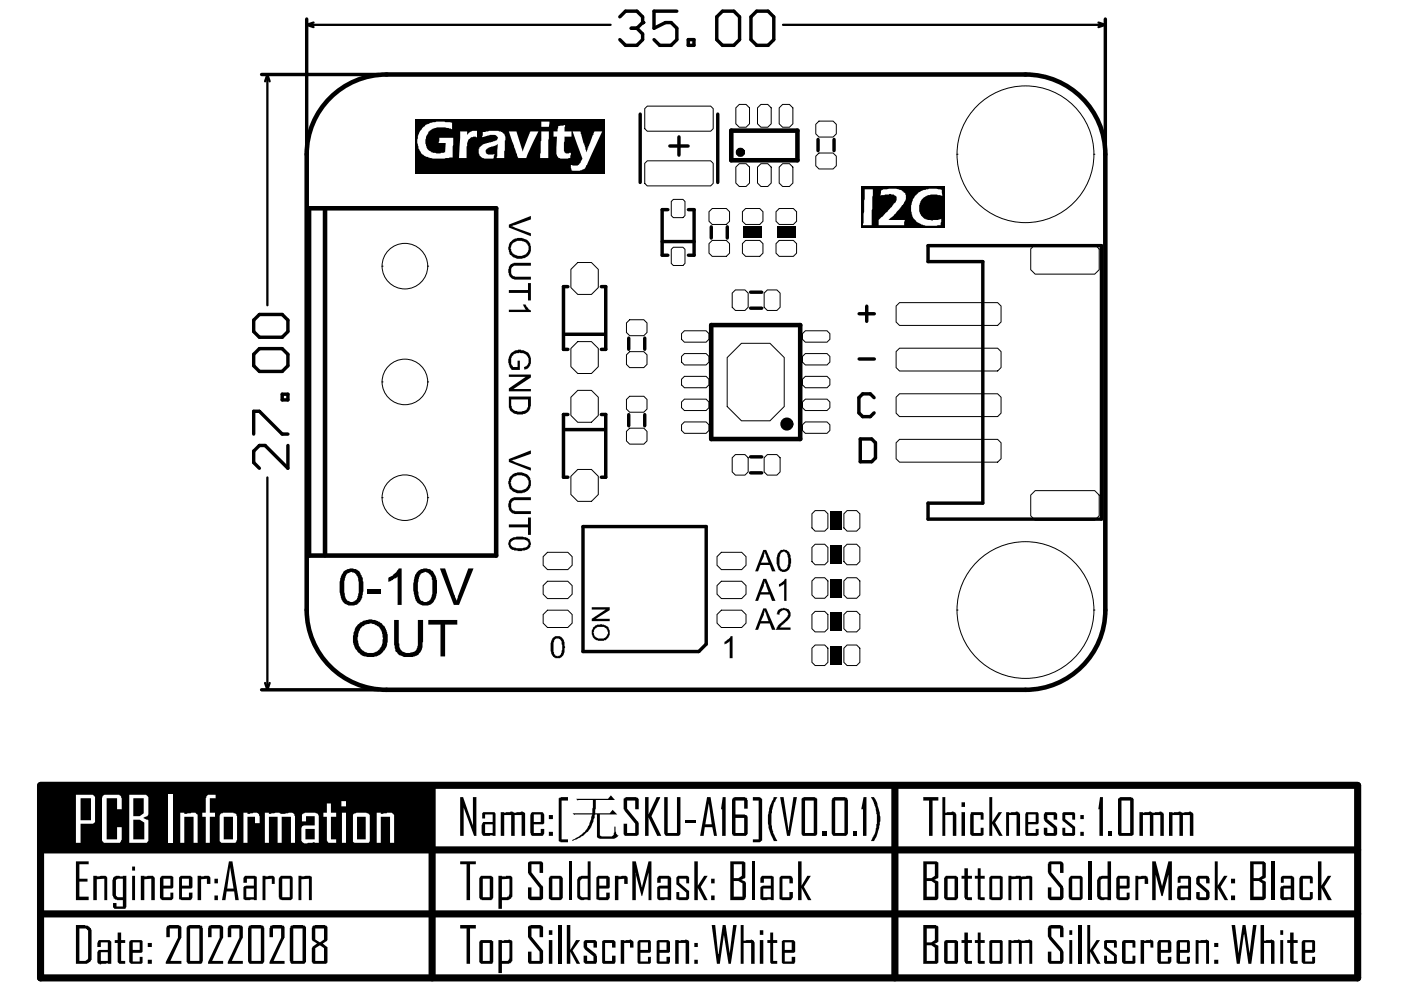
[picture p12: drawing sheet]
<svg xmlns="http://www.w3.org/2000/svg" width="297mm" height="210mm" viewBox="0 0 297 210" stroke-linecap="round" stroke-linejoin="round" font-family="sans-serif">
<g fill="none" stroke="#000" stroke-width=".21">
<path d="M136.7 23l.5-.5h13.5l.5 .5v4.3l-.5 .5h-13.5l-.5-.5zM136.7 34.6l.5-.5h13.5l.5 .5v4.3l-.5 .5h-13.5l-.5-.5zM156.7 22.1h1.5l.7 .8v3.4l-.7 .7h-1.5l-.7-.7v-3.4zM156.7 34.7h1.5l.7 .7v3.4l-.7 .7h-1.5l-.7-.7v-3.4zM160.6 22.9l.7-.8h1.5l.7 .8v3.4l-.7 .7h-1.5l-.7-.7zM160.6 35.4l.7-.7h1.5l.7 .7v3.4l-.7 .7h-1.5l-.7-.7zM165.2 22.9l.7-.8h1.5l.7 .8v3.4l-.7 .7h-1.5l-.7-.7zM165.2 35.4l.7-.7h1.5l.7 .7v3.4l-.7 .7h-1.5l-.7-.7zM173 33.1l.6-.7h3l.7 .7v2l-.7 .7h-3l-.6-.7zM173 26.4l.6-.7h3l.7 .7v2l-.7 .7h-3l-.6-.7zM202.9 32.7h.1M202.9 32.7a14.5 14.5 0 0 0 14.5 14.5 14.5 14.5 0 0 0 14.5-14.5"/>
<path d="M202.9 32.7a14.5 14.5 0 0 1 14.5-14.5 14.5 14.5 0 0 1 14.5 14.5M231.9 32.7h.1M81 56.4h.1M81 56.4a4.8 4.8 0 0 0 4.8 4.9 4.8 4.8 0 0 0 4.9-4.9M81 56.4a4.8 4.8 0 0 1 4.8-4.8 4.8 4.8 0 0 1 4.9 4.8M90.7 56.4h.1M121 57.1l1.5-1.4h2.9l1.4 1.4v3.9l-1.4 1.4h-2.9l-1.5-1.4zM142.3 52.9l.5-.5h2l.4 .5v3l-.4 .4h-2l-.5-.4zM142.3 42.7l.5-.4h2l.4 .4v3l-.4 .4h-2l-.5-.4zM150.3 44.9l.7-.7h3l.7 .7v2l-.7 .7h-3l-.7-.7zM151 51h3l.7 .7v2l-.7 .7h-3l-.7-.7v-2zM157.4 51.7l.7-.7h3l.7 .7v2l-.7 .7h-3l-.7-.7z"/>
<path d="M157.4 44.9l.7-.7h3l.7 .7v2l-.7 .7h-3l-.7-.7zM164.5 44.9l.7-.7h3l.7 .7v2l-.7 .7h-3l-.7-.7zM165.2 51h3l.7 .7v2l-.7 .7h-3l-.7-.7v-2zM218.5 52.8l1-1h12.6l.9 1v4.4l-.9 .9h-12.6l-1-.9zM121 73.9l1.5-1.5h2.9l1.4 1.5v3.8l-1.4 1.5h-2.9l-1.5-1.5zM132.8 68.5l.7-.7h3l.7 .7v2l-.7 .7h-3l-.7-.7zM132.8 75.2l.7-.6h3l.7 .6v2.1l-.7 .6h-3l-.7-.6zM145.1 79.8h4.6l.6 .6v1.2l-.6 .6h-4.6l-.6-.6v-1.2zM145.1 70.1h4.6l.6 .6v1.2l-.6 .6h-4.6l-.6-.6v-1.2zM145.1 75h4.6l.6 .6v1.2l-.6 .6h-4.6l-.6-.6v-1.2zM154.2 75.8l3-3h6l3.1 3v10.4l-3.1 3h-6l-3-3zM155.2 62.2l.7-.7h2l.7 .7v2.9l-.7 .7h-2l-.7-.7z"/>
<path d="M162 62.2l.7-.7h2l.7 .7v2.9l-.7 .7h-2l-.7-.7zM170.7 79.8h4.6l.6 .6v1.2l-.6 .6h-4.6l-.6-.6v-1.2zM170.7 70.1h4.6l.6 .6v1.2l-.6 .6h-4.6l-.6-.6v-1.2zM170.7 75h4.6l.6 .6v1.2l-.6 .6h-4.6l-.6-.6v-1.2zM190 74.6l.7-.8h20.8l.7 .8v3.3l-.7 .8h-20.8l-.7-.8zM190 64.9l.7-.7h20.8l.7 .7v3.4l-.7 .7h-20.8l-.7-.7zM81 81h.1M81 81a4.8 4.8 0 0 0 4.8 4.8 4.8 4.8 0 0 0 4.9-4.8M81 81a4.8 4.8 0 0 1 4.8-4.9 4.8 4.8 0 0 1 4.9 4.9M90.7 81h.1M121 84.2l1.5-1.4h2.9l1.4 1.4v3.9l-1.4 1.4h-2.9l-1.5-1.4zM132.8 91.5l.7-.7h3l.7 .7v2l-.7 .7h-3l-.7-.7z"/>
<path d="M132.8 84.7l.7-.7h3l.7 .7v2l-.7 .7h-3l-.7-.7zM144.5 90.1l.6-.6h4.6l.6 .6v1.2l-.6 .6h-4.6l-.6-.6zM145.1 84.6h4.6l.6 .6v1.2l-.6 .6h-4.6l-.6-.6v-1.2zM155.2 97.1l.7-.7h2l.7 .7v3l-.7 .6h-2l-.7-.6zM162 97.1l.7-.7h2l.7 .7v3l-.7 .6h-2l-.7-.6zM170.1 90.1l.6-.6h4.6l.6 .6v1.2l-.6 .6h-4.6l-.6-.6zM170.7 84.6h4.6l.6 .6v1.2l-.6 .6h-4.6l-.6-.6v-1.2zM190 93.9l.7-.7h20.8l.7 .7v3.4l-.7 .7h-20.8l-.7-.7zM190 84.2l.7-.7h20.8l.7 .7v3.4l-.7 .7h-20.8l-.7-.7zM81 105.5h.1M81 105.5a4.8 4.8 0 0 0 4.8 4.9 4.8 4.8 0 0 0 4.9-4.9M81 105.5a4.8 4.8 0 0 1 4.8-4.8 4.8 4.8 0 0 1 4.9 4.8"/>
<path d="M90.7 105.5h.1M115.2 118l.9-.9h4.3l.9 .9v1.9l-.9 .9h-4.3l-.9-.9zM121 101l1.5-1.5h2.9l1.4 1.5v3.8l-1.4 1.5h-2.9l-1.5-1.5zM152 118l.9-.9h4.4l.9 .9v1.9l-.9 .9h-4.4l-.9-.9zM172.1 108.9l.7-.6h2.1l.6 .6v3l-.6 .7h-2.1l-.7-.7zM172.1 116.1l.7-.7h2.1l.6 .7v3l-.6 .6h-2.1l-.7-.6zM178.9 108.9l.7-.6h2l.7 .6v3l-.7 .7h-2l-.7-.7zM178.9 116.1l.7-.7h2l.7 .7v3l-.7 .6h-2l-.7-.6zM218.5 105l1-1h12.6l.9 1v4.4l-.9 .9h-12.6l-1-.9zM115.2 130.3l.9-.9h4.3l.9 .9v1.8l-.9 .9h-4.3l-.9-.9zM115.2 124.2l.9-1h4.3l.9 1v1.8l-.9 .9h-4.3l-.9-.9zM152 130.3l.9-.9h4.4l.9 .9v1.8l-.9 .9h-4.4l-.9-.9z"/>
<path d="M152 124.2l.9-1h4.4l.9 1v1.8l-.9 .9h-4.4l-.9-.9zM172.1 137.4l.7-.6h2.1l.6 .6v3l-.6 .7h-2.1l-.7-.7zM172.1 130.3l.7-.7h2.1l.6 .7v3l-.6 .7h-2.1l-.7-.7zM172.1 123.2l.7-.7h2.1l.6 .7v3l-.6 .6h-2.1l-.7-.6zM178.9 137.4l.7-.6h2l.7 .6v3l-.7 .7h-2l-.7-.7zM178.9 130.3l.7-.7h2l.7 .7v3l-.7 .7h-2l-.7-.7zM178.9 123.2l.7-.7h2l.7 .7v3l-.7 .6h-2l-.7-.6zM202.9 129.3h.1M202.9 129.3a14.5 14.5 0 0 0 14.5 14.5 14.5 14.5 0 0 0 14.5-14.5M202.9 129.3a14.5 14.5 0 0 1 14.5-14.5 14.5 14.5 0 0 1 14.5 14.5M231.9 129.3h.1"/>
</g>
<path d="M119.7 70.9h8.5M120.4 60.8h-.9v13.3h.9M127.5 60.8h.9v13.3h-.9M119.7 91.1h8.5M120.4 87.9h-.9v13.3h.9M127.5 87.9h.9v13.3h-.9" fill="none" stroke="#000" stroke-width=".74"/>
<g fill="none" stroke="#000" stroke-width=".73">
<path d="M135.7 24.2v14.5M142 31h3.9M144 29v3.9M152.2 24.2v14.5M173.4 29.6v2.3M176.8 29.6v2.3M140.4 51.2h6.8M141.6 44.5h-1.2v9.6h1.2M146 44.5h1.2v9.6h-1.2M150.8 48.1v2.4M154.2 48.1v2.4M196.8 52.1h36.7v58h-36.7v-3.4h11.6v-51.2h-11.6z"/>
<path d="M133.3 71.7v2.4M136.7 71.7v2.4M159.1 62h2.4M159.1 65.3h2.4M182.1 76.1h3.3M182.1 66.5h3.3M183.8 64.9v3.2M133.3 87.9v2.4M136.7 87.9v2.4M159.1 96.9h2.4M182.4 93.1h2.4l.8 .8v3.2l-.8 .8h-2.4zM185.3 84.3l-.8-.8h-1.6l-.8 .8v3.2l.8 .8h1.6l.8-.8"/>
<path d="M123.6 111.6h26.1v25l-1.5 1.5h-24.6zM159.1 100.3h2.4"/>
</g>
<path d="M155 27.7h14.1v6.3h-14.1zM65.5 44.2h39.7v73.6h-39.7zM68.9 44.2v73.6M150.8 68.9h18.9v24.2h-18.9z" fill="none" stroke="#000" stroke-width=".97"/>
<g fill="#000">
<path d="M157.6 48.1h3.9v2.4h-3.9z" fill-rule="evenodd"/>
<path d="M164.8 48.1h3.8v2.4h-3.8z" fill-rule="evenodd"/>
<path d="M182.6 39.5h17.7v8.8h-17.7z" fill-rule="evenodd"/>
<path d="M176 108.5h2.4v3.9h-2.4z" fill-rule="evenodd"/>
<path d="M176 115.6h2.4v3.9h-2.4z" fill-rule="evenodd"/>
<path d="M176 129.9h2.4v3.8h-2.4z" fill-rule="evenodd"/>
<path d="M176 122.7h2.4v3.9h-2.4z" fill-rule="evenodd"/>
<path d="M176 137h2.4v3.9h-2.4z" fill-rule="evenodd"/>
</g>
<g fill="#000">
<path d="M107.9 47.6l4.7-1.8v.7l-4.2 1.5h.4l3.8 1.5v.6l-4.7-1.9zM108 56.3l.9-.6h3.7v.6h-2.7a1.19 1.19 0 0 0-1.5 1.5v.1a.63 .63 0 0 0 .7 .6v.2h3.5v.6h-3a1.72 1.72 0 0 1-1.8-2zM107.9 79.4h4.7v.6l-3.7 2.5h3.7v.5h-4.7v-.6l3.6-2.5h-3.6zM107.9 61.5h4v-1.5h.7v3.7h-.7v-1.6h-4zM107.9 65.7h3.6l-.7-1.1h.7l.4 .8 .7 .4v.4h-4.7zM108.1 75.1l1-.7a2.4 2.4 0 0 1 2.4 .1 2.28 2.28 0 0 1 .7 3.3l-.4 .4-.6 .2-.1-.6a1.35 1.35 0 0 0 .6-2.3 1.77 1.77 0 0 0-2-.6 1.44 1.44 0 0 0-1.3 1.8v.5l.4 .6h.9v-1.3h.5v1.9h-1.7l-.1-.2a2.36 2.36 0 0 1-.3-3zM107.9 97.3l4.7-1.8v.7l-4.2 1.5h.4l3.8 1.5v.6l-4.7-1.9zM107.9 111.2h4v-1.5h.7v3.7h-.7v-1.6h-4zM108 106l.9-.6h3.7v.6h-2.7a1.19 1.19 0 0 0-1.5 1.5v.1a.63 .63 0 0 0 .7 .7v.1h3.5v.6h-3a1.72 1.72 0 0 1-1.8-2zM77.9 125.1h3v.8h-3zM82.3 122.5a4.4 4.4 0 0 0 2.2-2h.7v7.8h-.9v-6.1l-.4 .4h-.2l-.4 .4-.8 .3h-.2zM93.3 120.5h1.1l2.4 6.9 2.5-6.9h1.1l-3.1 7.8h-1.1z"/>
<path d="M125.5 128.7h3.8v.7l-3 1.8h3v.5h-3.8v-.5l2.9-2h-2.9zM153.6 136.1l.9-.6 .5-.6h.3v4.6h-.6v-3.5l-1 .6h-.1zM165.2 123.8l.8-.5 .4-.6h.4v4.7h-.5v-3.6l-1.1 .7zM164.9 129.5a1.96 1.96 0 0 1 2.3-.3 1.49 1.49 0 0 1-.3 2.4l-1.5 1.4h2.2v.5h-3.1l.4-.8 1.9-1.7a.9 .9 0 0 0-.3-1.6 .9 .9 0 0 0-1.2 .9l-.6-.1z"/>
<path d="M108.1 51.3h.2a2.55 2.55 0 0 1 4.1 .5 2.27 2.27 0 0 1-2.3 3.1h-.2a2.33 2.33 0 0 1-2.1-2v-.6h.1zM108.5 51.8v.2h-.1a1.51 1.51 0 0 0 .8 2 2.05 2.05 0 0 0 2.6-.5 1.51 1.51 0 0 0-1-2.3 2.28 2.28 0 0 0-2.3 .6z"/>
<path d="M107.9 84.1h4.7v1.7a2.08 2.08 0 0 1-2 2.1h-.1a2.63 2.63 0 0 1-2.2-.8l-.4-.7zM108.4 84.7v1a1.48 1.48 0 0 0 1.6 1.6h.2a1.5 1.5 0 0 0 1.7-1.6v-1z"/>
<path d="M108.1 101h.2a2.55 2.55 0 0 1 4.1 .5 2.27 2.27 0 0 1-2.3 3.1h-.2a2.33 2.33 0 0 1-2.1-2v-.6h.1zM108.5 101.5v.2h-.1a1.51 1.51 0 0 0 .8 2 2.05 2.05 0 0 0 2.6-.5 1.51 1.51 0 0 0-1-2.3 2.28 2.28 0 0 0-2.3 .6z"/>
<path d="M108.1 114.3a4.4 4.4 0 0 1 4.1 0 1.48 1.48 0 0 1-.6 2.3 4.2 4.2 0 0 1-2.8 0 1.54 1.54 0 0 1-.7-2.3zM108.3 115a.9 .9 0 0 0 .9 1.1l.5 .1a3 3 0 0 0 2.1-.3v-.2a.62 .62 0 0 0 .3-.6 .62 .62 0 0 0-.5-.5l-.4-.2h-.6a2.28 2.28 0 0 0-2.3 .6z"/>
<path d="M165.3 116.8l.2-.2a1.52 1.52 0 0 1 1.9 .6l.1 .4a3.4 3.4 0 0 1-.5 3.4 1.38 1.38 0 0 1-1.5 .1 1.38 1.38 0 0 1-.7-1.3 2.78 2.78 0 0 1 .5-2.8zM165.5 117.3l-.2 1.3a2.69 2.69 0 0 0 .3 2h.2a.82 .82 0 0 0 .9 0 .82 .82 0 0 0 .3-.8 3.5 3.5 0 0 0-.2-2.6 .78 .78 0 0 0-1.3 .1z"/>
<path d="M72.9 121.1a2.28 2.28 0 0 1 3.5 .5 6.8 6.8 0 0 1 .4 4.9 2.29 2.29 0 0 1-1.8 1.9 2.29 2.29 0 0 1-2.4-1 7.5 7.5 0 0 1-.1-5.6zM73.5 121.8a7.8 7.8 0 0 0-.1 5.1 1.25 1.25 0 0 0 1.2 .7 1.25 1.25 0 0 0 1.1-.8l.1-.1a10 10 0 0 0 0-4.5 1.5 1.5 0 0 0-2.1-.7z"/>
<path d="M88.4 121.4a2.3 2.3 0 0 1 2.3-.8 2.3 2.3 0 0 1 1.7 1.8l.1 .6h.2v1.3a4 4 0 0 1-1.5 4 2.4 2.4 0 0 1-3.3-2.1 6.1 6.1 0 0 1 .5-4.8zM89.2 121.6a6.8 6.8 0 0 0 0 5.7l.4 .1a1.3 1.3 0 0 0 1.3 0 1.3 1.3 0 0 0 .6-1.2l.2-1a7.4 7.4 0 0 0-.4-3.3l-.2-.1a1.08 1.08 0 0 0-1.8-.2z"/>
<path d="M117.1 135.4a1.38 1.38 0 0 1 1.4-.5 1.38 1.38 0 0 1 1.1 1.1l.1 .8a2.8 2.8 0 0 1-.8 2.6 1.46 1.46 0 0 1-1.8-.3 4.8 4.8 0 0 1 0-3.7zM117.5 135.7l-.1 1.3a2.16 2.16 0 0 0 .4 2.1h.4v.1l.4-.1a2.76 2.76 0 0 0 .6-2.3l-.1-.2a.98 .98 0 0 0-1.3-1.2z"/>
<path d="M125.7 133l.1-.1a2.71 2.71 0 0 1 2.6-.3v.1a.85 .85 0 0 1 .7 .8 1.79 1.79 0 0 1-.3 1.9 1.79 1.79 0 0 1-1.9 .5 1.81 1.81 0 0 1-1.2-2.7zM126 133.5a1.37 1.37 0 0 0 .2 1.5 1.37 1.37 0 0 0 1.5 .4 1.34 1.34 0 0 0 .8-2.2h-.1a2.6 2.6 0 0 0-2-.2z"/>
<path d="M161.8 129h.6l2 4.5h-.7l-.5-1.3h-2l-.5 1.3h-.6zM162.1 129.5l-.1 .8-.7 1.4h1.6l-.7-2v-.3z"/>
<path d="M161.8 122.7h.6l2 4.7h-.7l-.5-1.4h-2l-.5 1.4h-.6zM162.1 123.3l-.1 .9-.7 1.4h1.6l-.7-2v-.4z"/>
<path d="M161.8 116.6h.6l2 4.5h-.7l-.5-1.3h-2l-.5 1.3h-.6zM162.1 117.1l-.1 .8-.7 1.4h1.6l-.7-2v-.3z"/>
</g>
<g fill="#fff">
<path d="M183.3 40.1h1.1a.41 .41 0 0 1 .5 0 .41 .41 0 0 1 .2 .5l-.2 3.7-.1 .3v3.1h-1.8l.2-2.8z"/>
<path d="M186.9 40.3h.1a7.5 7.5 0 0 1 3.8 0l.4 .1a1.67 1.67 0 0 1 .5 2.6l-.3 .5-.2 .1-1.2 1.6-1.6 1.4h3.4l-.1 .5a.41 .41 0 0 1 0 .5 .41 .41 0 0 1-.5 .1h-4.9v-1.1l1.8-1.7 1.4-1.7a1.09 1.09 0 0 0 .4-1.7l-1-.4-2.2 .4z"/>
<path d="M194 41.5a5.4 5.4 0 0 1 4.9-1.4l.8 .2 .1 1.2a4.8 4.8 0 0 0-3.9 .4 2.99 2.99 0 0 0 .1 4.5l1.6 .4 2.1-.4h-.1l-.2 1.3-1.7 .2a4.1 4.1 0 0 1-3.9-1.5 4.5 4.5 0 0 1 .2-4.9z"/>
</g>
<g fill="#000">
<path d="M83.6 131.4h.9v5l.2 .1a1.75 1.75 0 0 0 2.4 1.8 1.7 1.7 0 0 0 1.5-1.5v-5.4h1.1v4.7l-.1 .3a2.64 2.64 0 0 1-3.3 2.9h-.2a2.31 2.31 0 0 1-2.4-2.2l-.1-.4zM90.8 131.4h6.2v1h-2.6v6.8h-1v-6.8h-2.6z"/>
<path d="M75.8 132.4a3.7 3.7 0 0 1 5.9 .9h.1v.2a4.1 4.1 0 0 1-2 5.7 3.7 3.7 0 0 1-5-3.7l.2-1.1a3.5 3.5 0 0 1 .8-2zM76.4 133.2a4 4 0 0 0-.1 4 2.59 2.59 0 0 0 3 1.1 2.59 2.59 0 0 0 1.8-2.7l.1-.2-.1-.6a2.63 2.63 0 0 0-1.7-2.4 2.63 2.63 0 0 0-2.8 .6z"/>
</g>
<path d="M88.1 25.2h40.1v11.5h-40.1z" fill-rule="evenodd" fill="#000"/>
<g fill="#fff">
<path d="M89.5 27.3a4.8 4.8 0 0 1 3.9-1.5l2.4 .2v1.4h-.1a5.5 5.5 0 0 0-4.3 .1l-.1 .1a2.79 2.79 0 0 0-.9 3.5 2.01 2.01 0 0 0 1.9 1.3l1.1 .1 1-.2 .1-2h-1.5l.1-1.1h3l-.1 4.2-2.4 .2a5.2 5.2 0 0 1-4.3-1.1l-.1-.2a4.1 4.1 0 0 1 .3-5z"/>
<path d="M97.6 27.9h1.4v.7l.3-.2a1.79 1.79 0 0 1 1.8-.7v1.4a1.63 1.63 0 0 0-2.1 1.8l-.1 .2v1.8a.41 .41 0 0 1 0 .5 .41 .41 0 0 1-.5 .1h-1.1z"/>
<path d="M102.4 28h.5a7.2 7.2 0 0 1 3.3-.1 1.68 1.68 0 0 1 .8 2.2l-.1 3.4h-1.6l.3-2.9-.8 .3a2.87 2.87 0 0 0-1.8 1v.1a.98 .98 0 0 0 1.3 .8l.5-.1-.1 .3a.57 .57 0 0 1-.2 .6 .57 .57 0 0 1-.7 0 2.31 2.31 0 0 1-2.2-.7 1.59 1.59 0 0 1 .6-2.1l.3-.2 2.2-.6a.72 .72 0 0 0 .7-1 1.74 1.74 0 0 0-1.7-.3l-1.5 .4z"/>
<path d="M107.9 27.9h1.6l1.3 4.3 1.4-3.8h.1a.41 .41 0 0 1 .1-.5 .41 .41 0 0 1 .5 0h1.3l-2.6 5.6h-1a.68 .68 0 0 1-1-.6z"/>
<path d="M118.3 26.8l1.5-.3-.1 1.4h1.5v1.1h-1.5l-.1 2.3a.88 .88 0 0 0 .1 1 .88 .88 0 0 0 1 .2v-.1h.3l-.1 1.1h-.2a3.9 3.9 0 0 1-2.4-.1 2.37 2.37 0 0 1-.3-2.1l.1-2.3h-.7v-1.1h.8z"/>
<path d="M121.4 27.9h1a.5 .5 0 0 1 .5 0 .5 .5 0 0 1 .2 .5l1.3 3.9 .2-1h.1l1-2.7h.1a.61 .61 0 0 1 .2-.7 .61 .61 0 0 1 .7 0h1l-3.2 7.1h-.1a1.81 1.81 0 0 1-1.6 1.2h-.9a.63 .63 0 0 1-.7-.1 .63 .63 0 0 1-.2-.6v-.6a1.13 1.13 0 0 0 1.3 .2h.2l.6-.6 .4-.9z"/>
<path d="M114.8 25.8h1.7l-.1 1.1h-1.1a.41 .41 0 0 1-.5-.1 .41 .41 0 0 1 0-.5zM114.8 27.9h1.6l-.2 5.6h-1.7z"/>
</g>
<g fill="none" stroke="#000" stroke-width="1.5">
<path d="M8.6 166.6v40.7h279.3v-40.7M8.6 166.5h279.3M91.6 166.6v40.7M189.7 166.6v40.7M8.6 193.8h279.3M8.6 180.2h279.3"/>
<circle cx="157" cy="32.3" r=".25"/>
<circle cx="166.8" cy="89.9" r=".66"/>
</g>
<path d="M69.5 21.3a16.9 16.9 0 0 1 12.5-5.5h135.4a16.9 16.9 0 0 1 17 16.9v96.6a16.9 16.9 0 0 1-17 17h-135.4a16.9 16.9 0 0 1-17-17v-96.6a16.8 16.8 0 0 1 4.5-11.4z" fill="none" stroke="#000" stroke-width=".97"/>
<g fill="#000">
<path d="M16.1 182.6h2.7v.6h-2v3.1h1.8v.6h-1.8v3.2h2v.7h-2.7zM19.8 185.7h.7v.1l1.4-.1a.67 .67 0 0 1 .8 .6v4.5h-.6v-4.5l-1.6 .1v4.4h-.7zM29.9 185.7l1.2 .1a1.24 1.24 0 0 1 1.7 .4v4.6h-.7v-4.5l-1.5 .1v4.4h-.7zM41.9 185.7h.7v.1l1.1-.1a.67 .67 0 0 1 .9 .6v1.1h-.7v-1.1l-1.3 .1v4.4h-.7zM55.7 185.7h.6v.1l1.1-.1a.67 .67 0 0 1 .8 .6v1.1h-.6v-1.1l-1.3 .1v4.4h-.6zM63.3 185.7h.6v.1l1.2-.1a.69 .69 0 0 1 1 .5v4.6h-.6v-4.5l-1.6 .1v4.4h-.6zM24.9 197.7h.8v1.6h.8v.6h-.8v3.8h.8v.6h-1.2l-.4-.3v-4.1h-.6v-.6h.6zM35.4 196.4l.5-.3h1.9l.4 .1 .3 .4v2.2l-2.4 4.9h2.4v.6h-3.4v-.3l2.6-5.2v-1.9h-1.7v1.8h-.7v-2.1h.1zM44.2 196.4l.5-.3h2l.4 .1 .2 .4v2.2l-2.3 4.9h2.3v.6h-3.2v-.3l2.5-5.2v-1.9h-1.7v1.8h-.8zM48.4 196.4l.5-.3h2l.6 .4v2.3l-2.3 4.9h2.3v.6h-3.2v-.3l2.5-5.2v-1.9h-1.8v1.8h-.7zM57.3 196.4l.5-.2v-.1h1.9l.6 .4v2.3l-2.3 4.9h2.3v.6h-3.2v-.3l2.5-5.2v-1.9h-1.7v1.8h-.8z"/>
<path d="M24.1 185.9l.5-.2 .8 .1 1.4-.1v6.4a.49 .49 0 0 1-.6 .6h-1.9a.82 .82 0 0 1-.3-1.1v-.1h.7v.7h1.4v-1.4l-1.6-.1-.4-.2-.3-.6v-3.3zM24.6 186.6v3.3l.3 .3h1.2v-3.9h-1.2z"/>
<path d="M28 183.7h.6v.9h-.6zM28 185.7h.6v5.1h-.6z"/>
<path d="M34 185.9l.3-.2h1.8a.49 .49 0 0 1 .6 .6v1.8l-.2 .3h-1.8v1.8h1.4v-.9h.6v1.2l-.3 .3h-2l-.5-.4v-4.2zM34.7 186.3v1.5h1.4v-1.5z"/>
<path d="M38 186.1l.3-.4h1.9a.61 .61 0 0 1 .6 .6v1.8l-.2 .3h-2v1.8h1.5v-.9h.7v.9a.61 .61 0 0 1-.6 .6h-1.7l-.5-.2zM38.6 186.3v1.5h1.5v-1.5z"/>
<path d="M45.5 186.3h.7v1h-.7zM45.5 189.9h.7v.9h-.7z"/>
<path d="M48.5 182.6h.8l1.3 8.2h-.7l-.3-1.8h-1.6l-.2 1.8h-.7zM48.8 183.9l-.6 4.5h1.3z"/>
<path d="M51.6 186.1l.4-.4h1.8a.49 .49 0 0 1 .6 .6v4.5h-.6v-.1l-1.3 .1a.62 .62 0 0 1-.9-.4v-2.3l.1-.2 2.1-.1v-1.5h-1.5v.9h-.7zM52.2 188.4v1.8h1.6v-1.8z"/>
<path d="M59.2 186.1l.4-.4h1.8a.49 .49 0 0 1 .7 .6v4.2l-.4 .3h-2l-.3-.1-.3-.5v-3.9zM59.8 186.3v3.9h1.6v-3.9z"/>
<path d="M16.1 196.1h2v.1h.2a1.38 1.38 0 0 1 1.1 1v5.7a1.3 1.3 0 0 1-1.5 1.4h-1.8zM16.8 196.9v6.8h1.4v-.1a.66 .66 0 0 0 .5-.7v-5.2a.49 .49 0 0 0-.4-.7l-.1-.1z"/>
<path d="M20.8 199.6l.2-.3h2.2l.4 .4v4.6l-1-.1-1.5 .3-.5-.4v-2.3l.3-.4h2v-1.6h-1.5v1h-.8zM21.4 201.9v1.8h1.5v-1.8z"/>
<path d="M27.5 199.4l.3-.1h1.8a.49 .49 0 0 1 .6 .6v1.9l-.2 .2h-1.9v1.9h1.5v-1h.6v.8a.49 .49 0 0 1-.6 .6h-1.8l-.4-.3v-4.3zM28.1 199.8v1.6h1.5v-1.6z"/>
<path d="M31.3 199.9h.9v.9h-.9zM31.3 203.5h.9v.8h-.9z"/>
<path d="M39.7 196.4l.5-.3h2.2v.1a.43 .43 0 0 1 .5 .5h.1v7.2l-.4 .4h-2.7l-.3-.3v-7.4h.1zM40.3 196.9v6.8h2v-6.8z"/>
<path d="M52.7 196.4l.5-.3h2.2v.1l.5 .2 .1 .3v7.2l-.3 .4h-2.7l-.4-.4v-7.2zM53.3 196.9v6.8h2v-6.8z"/>
<path d="M61.6 196.4l.5-.2v-.1h2.2v.1h.3l.3 .4v7.1a.61 .61 0 0 1-.6 .6h-2.5l-.2-.2-.2-.4v-7h.2zM62.2 196.9v6.8h1.9v-6.8z"/>
<path d="M66.2 196.4l.5-.2v-.1h2.2l.5 .4v2.8l-.1 .3-.9 .5 1 .7v3.1a.47 .47 0 0 1-.6 .4h-2.3l-.4-.3v-3l.3-.3 .8-.6-.8-.5-.3-.4v-2.5zM66.8 196.9v2.3l1 .6 .9-.6v-2.3zM66.8 201v2.7h1.9v-2.7l-.9-.6z"/>
</g>
<path d="M8.6 166.9h82.5v13.3h-82.5z" fill-rule="evenodd" fill="#000"/>
<g fill="#fff">
<path d="M21.8 168.8l.3-.3h3a.8 .8 0 0 1 .7 .7v2.4h-1v-2.4h-2.2v8.8h2.2v-2.6h1v2.7h-.1a.63 .63 0 0 1-.8 .6h-2.9l-.4-.5v-9.1z"/>
<path d="M35.8 168.5h.8v10.2h-.8z"/>
<path d="M38.2 172.3h.9v.3l1.6-.3a.88 .88 0 0 1 1.2 .6v5.8h-.9v-5.5h-1.9v5.5h-.9z"/>
<path d="M43.7 168.9l.4-.4h1.6v.7h-1.2v3.1h1.1v.9h-1.1v5.5h-.9v-5.5h-.7v-.9h.7v-3.1z"/>
<path d="M51.6 172.3h.9v.3l1.1-.2a.94 .94 0 0 1 1.5 .7v1.4h-1v-1.3h-1.6v5.5h-.9z"/>
<path d="M56.2 172.3h.8v.3l1.4-.3h.8l.3 .3 1.6-.2a.94 .94 0 0 1 1.4 .7v5.6h-.8v-5.5h-2v5.5h-.8v-5.5h-1.9v5.5h-.8z"/>
<path d="M69.3 170.4h.9v1.9h1.1v.9h-1.1v4.8h1.1v.7h-1.3a.64 .64 0 0 1-.7-.7v-4.8h-.7v-.9h.7z"/>
<path d="M79.9 172.3h.8v.3l1.6-.3a.86 .86 0 0 1 1.3 .8v5.6h-.9v-5.5h-2v5.5h-.8z"/>
<path d="M16.1 168.5h3.3a.87 .87 0 0 1 .8 .7v4.7a.64 .64 0 0 1-.8 .7h-2.3v4.1h-1zM17.1 169.2v4.7h2.2v-4.7z"/>
<path d="M27.4 168.5h3.6l.5 .5v3.7l-.3 .4-.8 .3 1.1 .5v4.2a.63 .63 0 0 1-.8 .6h-3.3zM28.3 169.2v3.9h1.3l.9-.7v-3.2zM28.3 173.8v4.2h2.3v-3.6l-1-.6z"/>
<path d="M46.7 172.6l.6-.3h2.2l.6 .4 .2 .4v5l-.3 .5-.1 .1h-2.6a.64 .64 0 0 1-.7-.7v-5.1zM47.4 173.2v4.8h2v-4.8z"/>
<path d="M64.1 172.6l.5-.3h2.2a.85 .85 0 0 1 .8 .9v5.5h-.9v-.1l-1.4 .1a.95 .95 0 0 1-1.4-.6v-2.3a.64 .64 0 0 1 .7-.8h2.1v-1.9h-1.8v1.1h-.9zM64.8 175.8v2.2h1.9v-2.2z"/>
<path d="M72.4 169.9h1v1.1h-1zM72.5 172.3h.9v6.4h-.9z"/>
<path d="M75 172.6l.6-.3h2.1a.85 .85 0 0 1 .7 .9v4.8a.56 .56 0 0 1-.1 .6 .56 .56 0 0 1-.6 .1h-2.1a.56 .56 0 0 1-.6-.1 .56 .56 0 0 1-.2-.6v-5.2zM75.7 173.2v4.8h1.8v-4.8z"/>
</g>
<g fill="#000">
<path d="M97.6 169h.6l2.1 6v-6h.7v8.2h-.5l-2.2-6v6h-.7zM106.2 172.2h.7v.1l1.1-.1a.95 .95 0 0 1 1.1 .1l1.1-.1a.68 .68 0 0 1 1.1 .5v4.5h-.7v-4.4h-1.5v4.4h-.7v-4.4h-1.5v4.4h-.7zM118.5 169.2l.4-.2h1.5v.7h-1.3v8.3h1.3v.6h-1.6l-.3-.3zM122.1 169.4h6.8l.6-.8 .9 1h-4.1v1.9l-.1 .2v.7h3.1l.6-.7 1 1h-3.7v4.4l.4 .2h1.9a.63 .63 0 0 0 .6-.7l.2-.1v-1.2h.2v.1a2.14 2.14 0 0 0 .5 1.7h.1l-.1 .2-.7 .5h-2.9a.68 .68 0 0 1-.8-.7v-4.4h-.4a9.3 9.3 0 0 1-1.6 3.7l-1.6 1.2-1.6 .7-.1-.2a6.7 6.7 0 0 0 3.7-3.3l.6-2.1h-3.7l-.1 .1-.4-.4h4.2l.1-2.8h-3.1l-.1 .1zM132.2 169.4l.5-.4h2.2l.5 .4v2.2h-.7v-1.9h-1.7v1.8l2.4 2.9v2.3a.47 .47 0 0 1-.6 .5h-2.1a.47 .47 0 0 1-.5-.6v-2h.8v2h1.7v-2l-2.5-3zM136.8 169h.7v3.7l1.7-3.7h.8l-1.9 4.1 2.1 4.1h-.9l-1.8-3.9v3.9h-.7zM140.8 169h.8v7.6h1.9v-7.6h.8v7.6a.49 .49 0 0 1-.7 .6h-2.4l-.4-.5zM145.4 173.8h2.2v.6h-2.2zM153.2 169h.6v8.2h-.7v-5.6h-.2zM159.6 169h1.5l.5 .5v8.7l-.5 .4h-1.5v-.6h1.3v-8.3h-1.3zM164 169h.8l-.4 .9a7.1 7.1 0 0 0-.8 4.1v.2a6.9 6.9 0 0 0 .9 3.6l.3 .5h-.8a8.9 8.9 0 0 1-.1-8.8zM165.4 169h.7l1 7.1 1.1-7.1h.8l-1.5 8.2h-.6z"/>
<path d="M174.4 176.4h.8v.8h-.8zM180.9 176.4h.7v.8h-.7zM183.1 169h.6v8.2h-.7v-5.6h-.4zM184.7 169h.6a11.6 11.6 0 0 1 1.4 5.2l-.3 .9a8.3 8.3 0 0 1-1.1 3.2h-.6v-.1a9.3 9.3 0 0 0 .9-7.1zM195.8 169h3.1v.7h-1.2v7.5h-.7v-7.5h-1.2zM199.8 169h.6v3.3l1-.1a1.13 1.13 0 0 1 1.2 .1l.2 .4v4.5h-.8v-4.4h-1.6v4.4h-.6zM205.8 172.3l.1-.1h2a.49 .49 0 0 1 .6 .6v1h-.6v-1h-1.5v3.8h1.5v-1.1h.6v1.1a.49 .49 0 0 1-.6 .6h-1.8l-.4-.3v-4.2zM209.8 169h.6v5.3l1.3-2.1h.8l-1.5 2.2 1.6 2.8h-.8l-1.4-2.6v2.6h-.6zM213.3 172.2h.6v.1l1.3-.1a.76 .76 0 0 1 .9 .1v.3h.2v4.6h-.8v-4.4h-1.6v4.4h-.6zM221.6 172.2h2.2l.3 .4v1.2h-.7v-1h-1.4v.9l2 1.6 .1 1.3a.49 .49 0 0 1-.6 .6h-1.8l-.4-.3v-1.4h.7v1.1h1.4v-1l-2-1.6-.1-1.3zM225.2 172.4l.3-.2h1.8a.49 .49 0 0 1 .6 .6v1h-.6v-1h-1.4v.9l1.9 1.4 .1 1.5a.49 .49 0 0 1-.6 .6h-1.4a.49 .49 0 0 1-.7-.6v-1.1h.7v1.1h1.4v-1l-1.9-1.4-.2-.3zM233.2 169h.6v8.2h-.7v-5.6h-.2z"/>
<path d="M235.1 176.4h.7v.8h-.7zM241.6 172.2l1 .1 1.4-.2 .3 .2h.5l1.5-.2 .3 .2 .1 .3v4.6h-.7v-4.4h-1.5v4.4h-.7v-4.4h-1.5v4.4h-.7zM247.9 172.2l.9 .1 1.5-.2 .3 .2h.4l1.5-.2 .4 .2 .1 .3v4.6h-.7v-4.4h-1.5v4.4h-.7v-4.4h-1.5v4.4h-.7zM97.6 182.6h3.3v.6h-1.2v7.6h-.8v-7.6h-1.3zM97.6 196.1h3.3v.8h-1.2v7.4h-.8v-7.4h-1.3zM111.9 182.9l.4-.3h2.2a.49 .49 0 0 1 .6 .6v1.9h-.7v-1.9h-1.7v1.8l2.4 3v2.2a.61 .61 0 0 1-.6 .6h-1.9a.61 .61 0 0 1-.7-.6v-2.1h.8v2h1.7v-1.8l-2.5-3.2zM120.5 182.6h.7v8.2h-.7zM130.4 185.7h.7v.1l1.1-.1a.67 .67 0 0 1 .9 .6v1.1h-.8v-1.1l-1.2 .1v4.4h-.7zM134.1 182.6h.7l1.4 5.5 1.3-5.5h.6v8.2h-.6v-5.8l-1.3 5h-.2l-1.3-5 .1 .4v5.4h-.7zM143.4 186.1l.4-.4h1.7a.49 .49 0 0 1 .6 .6v1h-.6v-1h-1.5v.9l2.1 1.7v1.6l-.4 .3h-1.8l-.5-.2v-1.5h.6v1.1h1.5v-.9l-2.1-1.8zM147.2 182.6h.7v5.2l1.4-2.1h.7l-1.4 2.3 1.4 2.8h-.7l-1.4-2.5v2.5h-.7zM150.9 196.1h.7l.8 6.5 .8-6.5h.6l.9 6.5 .7-6.5h.8l-1.2 8.2h-.5l-1-6.6-.9 6.6h-.6z"/>
<path d="M159.4 182.6h.6v8.2h-.6zM165.3 186.1l.3-.4h2l.4 .2 .1 1.4h-.7v-1h-1.5v3.9h1.5v-1.1h.7v1.3l-.2 .3-.3 .1h-1.8l-.5-.2zM169.2 182.6h.7v5.2l1.3-2.1h.7l-1.5 2.3 1.6 2.8h-.7l-1.4-2.5v2.5h-.7zM204.5 184.1h.7v1.6h.9v.6h-.9v3.9h.9v.6h-1l-.4-.1-.2-.3v-4.1h-.6v-.6h.6zM207.3 184.1h.6v1.6h.9v.6h-.9v3.9h.9v.6h-1l-.5-.2v-4.3h-.6v-.6h.6zM213.8 185.7h.6v.1l2-.1 .2 .2 1.4-.2a.62 .62 0 0 1 .9 .5v4.6h-.7v-4.5l-1.6 .1v4.4h-.6v-4.5l-1.6 .1v4.4h-.6zM222.3 182.9l.2-.3h2.5l.5 .5v2h-.7v-1.9h-1.9v1.8l2.5 2.9 .1 .4v2.1l-.5 .4h-2.3l-.5-.4v-2.3h.7v2h1.9v-1.8l-2.5-3-.1-.3v-1.9h.1zM230.8 182.6h.7v8.2h-.7zM240.7 185.7h.6v.1l1.1-.1a.87 .87 0 0 1 1 .6v1.1h-.7v-1.1l-1.4 .1v4.4h-.6zM244.3 182.6h.7l1.4 5.5 1.3-5.5h.8v8.2h-.8v-5.6l.2-.2-1.4 5h-.2l-1.4-5 .1 .1v5.7h-.7zM253.8 185.9l.2-.2h2l.5 .5v1.1h-.8v-1h-1.3v.9l2.1 1.9v1.3l-.5 .4h-1.9l-.5-.3v-1.4h.8v1.1h1.3v-.9l-2.1-1.9zM257.6 182.6h.6v5.2l1.3-2.1h.8l-1.5 2.3 1.6 2.8h-.8l-1.4-2.5v2.5h-.6z"/>
<path d="M261.1 196.1h.8l.7 6.5 .9-6.5h.6l.8 6.5 .8-6.5h.7l-1.1 8.2h-.6l-.9-6.6-1 6.6h-.6zM269.6 182.6h.7v8.2h-.7zM275.6 185.9l.3-.2h1.8a.49 .49 0 0 1 .6 .6v1h-.6v-1h-1.5v3.9h1.5v-1.1h.6v1.1a.61 .61 0 0 1-.6 .6h-1.7l-.5-.4v-4.2zM279.4 182.6h.8v5.2l1.3-2.1h.8l-1.5 2.3 1.6 2.8h-.9l-1.3-2.5v2.5h-.8zM111.9 196.5l.7-.4h2l.5 .4v2.2h-.7v-1.8h-1.7v1.7l2.4 2.9v2.4a.47 .47 0 0 1-.6 .4h-2.1a.47 .47 0 0 1-.5-.6v-1.9h.8v1.9h1.7v-1.9l-2.5-3.1zM118.3 196.1h.8v8.2h-.8zM120.2 196.1h.7v5.3l1.2-2.1h.9l-1.6 2.2 1.6 2.8h-.7l-1.4-2.5v2.5h-.7zM123.9 199.4l.2-.1h2.1l.4 .4v1.2h-.8v-1h-1.3v.9l1.9 1.6 .2 1.3a.49 .49 0 0 1-.6 .6h-1.9l-.4-.3v-1.4h.8v1.1h1.3v-.9l-1.8-1.5-.3-.4zM127.7 199.6l.2-.3h2.2l.4 .4v1.2h-.7v-1h-1.5v3.8h1.5v-1.1h.7v1.1a.49 .49 0 0 1-.6 .6h-1.6a.49 .49 0 0 1-.6-.6zM131.6 199.3h.7v.1l1-.1a.78 .78 0 0 1 1 .5v1.1h-.7v-1h-1.3v4.4h-.7zM143.2 199.3h.7v.1l1.1-.1a.76 .76 0 0 1 1 .1l.1 .2v4.7h-.7v-4.4h-1.5v4.4h-.7zM157 196.1h.7v3.3l1.4-.1a.7 .7 0 0 1 .9 .5v4.5h-.7v-4.4h-1.6v4.4h-.7z"/>
<path d="M163.3 197.7h.6v1.6h.9v.6h-.9v3.8h.9v.6h-1.2l-.3-.2v-4.2h-.6v-.6h.6zM204.5 197.7h.7v1.6h.9v.6h-.9v3.8h.9v.6h-1.3l-.3-.4v-4h-.6v-.6h.6zM207.3 197.7h.6v1.6h.9v.6h-.9v3.8h.9v.6h-1.3l-.2-.2v-4.2h-.6v-.6h.6zM213.8 199.3h.6v.1l1.5-.2 .6 .2 1.6-.2 .5 .1 .3 .3v4.7h-.7v-4.4h-1.6v4.4h-.6v-4.4h-1.6v4.4h-.6zM222.3 196.4l.5-.3h2.1v.1l.5 .2 .1 2.3h-.7v-1.8h-1.9v1.7l2.3 2.7 .3 .5v2.1l-.4 .4h-2.6l-.3-.4v-2.1h.7v1.9h1.9v-1.9l-2.4-2.7-.2-.5zM228.6 196.1h.7v8.2h-.7zM230.5 196.1h.6v5.3l1.4-2.1h.7l-1.4 2.2 1.6 2.8h-.8l-1.5-2.5v2.5h-.6zM234.1 199.6l.2-.3h1.9a.49 .49 0 0 1 .6 .6v1h-.6v-1h-1.5v.9l2.1 1.7v1.2a.49 .49 0 0 1-.6 .6h-1.9l-.2-.2v-1.5h.6v1.1h1.5v-.9l-2-1.5-.1-.3zM238 199.4l.3-.1h1.8a.49 .49 0 0 1 .6 .6v1h-.6v-1h-1.5v3.8h1.5v-1.1h.6v1.1a.49 .49 0 0 1-.6 .6h-1.8l-.4-.3v-4.3zM241.8 199.3l1.1 .1 1.1-.2 .5 .4v1.3h-.6v-1h-1.3v4.4h-.8zM253.5 199.3h.6v.1l1.5-.1a.55 .55 0 0 1 .7 .5v4.5h-.6v-4.4h-1.6v4.4h-.6zM267.3 196.1h.7v3.3l1.1-.1a.76 .76 0 0 1 1 .1l.1 .2v4.7h-.7v-4.4h-1.5v4.4h-.7z"/>
<path d="M273.5 197.7h.8v1.6h.8v.6h-.8v3.8h.8v.6h-1.3l-.3-.2v-4.2h-.6v-.6h.6z"/>
<path d="M102.2 172.4l.3-.2h1.9a.49 .49 0 0 1 .7 .6v4.4h-.7v-.1l-1.3 .1a.62 .62 0 0 1-.9-.5h-.1l.1-2.2 .3-.2h1.9v-1.6h-1.5v.8h-.7zM102.9 174.8v1.8h1.5v-1.8z"/>
<path d="M112.6 172.4l.2-.2h2.2l.3 .2 .1 .3v1.8l-.3 .3h-1.9v1.8h1.4v-.8h.8v.9l-.4 .5h-2.2l-.2-.2-.2-.4v-3.9h.2zM113.2 172.7v1.6h1.4v-1.6z"/>
<path d="M116.4 172.8h.8v.9h-.8zM116.4 176.4h.8v.8h-.8z"/>
<path d="M149.9 169h.8l1.3 8.2h-.6l-.4-1.8h-1.6l-.2 1.8h-.8zM150.3 170.4l-.8 4.4h1.4z"/>
<path d="M155.3 169.2l.4-.2h2.2l.5 .2 .1 2.3h-.7v-1.8h-1.9v3h2l.4 .1 .2 .4v3.7l-.4 .3h-2.5l-.4-.3v-7.4h.1zM155.9 173.4v3.2h1.9v-3.2z"/>
<path d="M169.9 169.4l.5-.4h2.4l.5 .4v7.2a.49 .49 0 0 1-.7 .6h-2.2a.47 .47 0 0 1-.5-.6zM170.7 169.7v6.9h1.8v-6.9z"/>
<path d="M176.5 169.2l.3-.2h2.4l.5 .2 .1 .4v7a.61 .61 0 0 1-.6 .6h-2.5l-.4-.5v-7.1zM177.1 169.7v6.9h1.9v-6.9z"/>
<path d="M203.9 170.1h.7v1h-.7zM203.9 172.2h.7v5h-.7z"/>
<path d="M217.5 172.3l.1-.1h2a.49 .49 0 0 1 .6 .6v1.7l-.2 .3h-2v1.8h1.6v-.8h.6v.8a.49 .49 0 0 1-.6 .6h-1.6a.49 .49 0 0 1-.6-.6v-4zM218 172.7v1.6h1.6v-1.6z"/>
<path d="M229.1 172.8h.7v.9h-.7zM229.1 176.4h.7v.8h-.7z"/>
<path d="M237 169.4l.5-.4h2.4l.5 .4v7.3a.47 .47 0 0 1-.7 .5h-2.2a.47 .47 0 0 1-.5-.6zM237.8 169.7v6.9h1.8v-6.9z"/>
<path d="M101.7 185.9l.3-.2h2a.61 .61 0 0 1 .6 .6v3.9a.61 .61 0 0 1-.6 .6h-1.9l-.5-.4v-4.2zM102.4 186.3v3.9h1.4v-3.9z"/>
<path d="M105.7 185.7h.7v.1l1.4-.1a.67 .67 0 0 1 .8 .6v3.8l-.3 .5-.5 .2h-1.4v1.9h-.7zM106.4 186.4v3.8h1.1l.4-.2 .1-.4v-3.3z"/>
<path d="M116.4 197.2h.7v1h-.7zM116.4 199.3h.7v5h-.7z"/>
<path d="M116.5 185.9l.2-.2h2.1l.4 .2 .1 .3v4.2l-.2 .3-.3 .1h-1.9l-.5-.3v-4.3zM117.1 186.3v3.9h1.5v-3.9z"/>
<path d="M124.6 182.6h.6v8.2l-1-.1a1.37 1.37 0 0 1-1.8-.6v-3.7l.2-.5 .7-.2h1.3zM123 186.7v2.9a.74 .74 0 0 0 1.1 .6h.5v-3.9h-1.2z"/>
<path d="M126.4 186.1l.4-.4h1.9a.61 .61 0 0 1 .6 .6v1.8l-.3 .3h-1.9v1.8h1.4v-.9h.8v.9a.61 .61 0 0 1-.6 .6h-1.8l-.5-.2zM127.1 186.3v1.5h1.4v-1.5z"/>
<path d="M139.5 185.9l.2-.2h2.1l.5 .5v4.6h-.7v-.1l-1.3 .1a.72 .72 0 0 1-1-.6v-2.1l.5-.3h1.8v-1.5h-1.5v.9h-.8zM140 188.4v1.8h1.6v-1.8z"/>
<path d="M150.8 186.3h.7v1h-.7zM150.8 189.9h.7v.9h-.7z"/>
<path d="M154.8 182.6h2.6a.49 .49 0 0 1 .6 .6v2.9l-.8 .5 .7 .2 .2 .4v3l-.1 .4-.3 .2h-2.9zM155.6 183.2v3h1l.7-.5v-2.5zM155.6 186.8v3.3h1.8v-2.8l-.8-.5z"/>
<path d="M161.1 197.2h.7v1h-.7zM161.1 199.3h.7v5h-.7z"/>
<path d="M161.2 186.1l.4-.4h1.8a.49 .49 0 0 1 .6 .6v4.5h-.6v-.1l-1.2 .1a.69 .69 0 0 1-1-.4v-2.3l.5-.3h1.7v-1.5h-1.4v.9h-.8zM161.8 188.4v1.8h1.6v-1.8z"/>
<path d="M195.8 182.6h2.5a.49 .49 0 0 1 .6 .6v2.9l-.8 .5 .8 .3v3.3a.49 .49 0 0 1-.6 .6h-2.5zM196.5 183.2v3h1l.7-.5v-2.5zM196.5 186.8v3.3h1.7v-2.8l-.7-.5z"/>
<path d="M200.3 185.9l.2-.2h2a.61 .61 0 0 1 .6 .6v3.9a.61 .61 0 0 1-.6 .6h-1.8l-.5-.4v-4.2zM200.9 186.3v3.9h1.5v-3.9z"/>
<path d="M209.8 186.1l.3-.4h1.9a.49 .49 0 0 1 .6 .6v4.2l-.4 .3h-1.9l-.5-.2zM210.4 186.3v3.9h1.6v-3.9z"/>
<path d="M226.7 197.2h.6v1h-.6zM226.7 199.3h.6v5h-.6z"/>
<path d="M226.7 186.1l.4-.4h1.8a.49 .49 0 0 1 .6 .6v4.2l-.3 .3h-2l-.5-.2-.1-.4v-3.9zM227.3 186.3v3.9h1.6v-3.9z"/>
<path d="M234.8 182.6h.8v8.2l-1.4-.1a1.05 1.05 0 0 1-1.1 0 1.05 1.05 0 0 1-.5-1v-3.1l.1-.3a.94 .94 0 0 1 1-.6h1.1zM233.4 186.6v3a.63 .63 0 0 0 .7 .6h.7v-3.9h-1.1z"/>
<path d="M236.8 185.9l.2-.2h1.9a.49 .49 0 0 1 .6 .6v1.8l-.2 .3h-1.9v1.8h1.5v-.9h.6v1.2l-.4 .3h-1.9l-.5-.4v-4.2zM237.4 186.3v1.5h1.5v-1.5z"/>
<path d="M249.7 186.1l.4-.4h2.1l.3 .4v4.7l-1.2-.1a1.24 1.24 0 0 1-1.7-.3l.1-2.4 .5-.2h1.7v-1.5h-1.6v.9h-.6zM250.3 188.4v1.8h1.6v-1.8z"/>
<path d="M261 186.3h.9v1h-.9zM261 189.9h.9v.9h-.9z"/>
<path d="M265.1 182.6h2.9l.4 .4v3.1l-.9 .5 .9 .3v3.6l-.5 .3h-2.8zM265.8 183.2v3h1.1l.7-.5v-2.5zM265.8 186.8v3.3h1.8v-2.8l-.7-.5z"/>
<path d="M271.4 197.2h.7v1h-.7zM271.4 199.3h.7v5h-.7z"/>
<path d="M271.7 185.8l.2-.1h1.9a.61 .61 0 0 1 .6 .6v4.5h-.7v-.1l-1.3 .1a.68 .68 0 0 1-1-.6v-1.9l.2-.3 .5-.2h1.6v-1.5h-1.5v.9h-.6zM272.2 188.4v1.8h1.5v-1.8z"/>
<path d="M101.7 199.4l.3-.1h2a.61 .61 0 0 1 .6 .6v3.8a.49 .49 0 0 1-.6 .6h-2l-.4-.3v-4.3zM102.4 199.9v3.8h1.4v-3.8z"/>
<path d="M105.7 199.3h.7v.1l1.1-.1a.76 .76 0 0 1 1 .1l.1 .2v3.6a.92 .92 0 0 1-1.1 1.1h-1.1v2h-.7zM106.4 199.9v3.8h1.2l.4-.5v-3.3z"/>
<path d="M135.3 199.4l.2-.1h1.9a.49 .49 0 0 1 .6 .6v1.9l-.2 .2h-2v1.9h1.6v-1h.6v.8a.49 .49 0 0 1-.6 .6h-1.6a.49 .49 0 0 1-.6-.6v-4zM135.8 199.8v1.6h1.6v-1.6z"/>
<path d="M139.2 199.6l.3-.3h2.2l.4 .4v2.1l-.3 .2h-2v1.9h1.5v-1h.8v.8a.49 .49 0 0 1-.7 .6h-1.9l-.3-.2zM139.8 199.8v1.6h1.5v-1.6z"/>
<path d="M147.2 199.9h.7v.9h-.7zM147.2 203.5h.7v.8h-.7z"/>
<path d="M165.8 199.6l.2-.3h2.2l.4 .4v2.1l-.3 .2h-1.9v1.9h1.5v-1h.7v.8a.49 .49 0 0 1-.6 .6h-1.6a.49 .49 0 0 1-.6-.6zM166.4 199.8v1.6h1.5v-1.6z"/>
<path d="M195.8 196.1h2.7l.4 .4v3.2l-.8 .4 .8 .4v3.4a.47 .47 0 0 1-.6 .4h-2.5zM196.5 196.9v2.9h1l.7-.5v-2.4zM196.5 200.4v3.3h1.7v-2.8l-.7-.5z"/>
<path d="M200.3 199.4l.2-.1h2a.61 .61 0 0 1 .6 .6v3.8a.49 .49 0 0 1-.6 .6h-2l-.3-.3v-4.3zM200.9 199.9v3.8h1.5v-3.8z"/>
<path d="M209.8 199.6l.2-.3h2a.49 .49 0 0 1 .6 .6v3.8a.49 .49 0 0 1-.6 .6h-1.6a.49 .49 0 0 1-.6-.6zM210.4 199.9v3.8h1.6v-3.8z"/>
<path d="M245.5 199.6l.3-.3h2.2l.2 .3 .1 .2v2l-.2 .2h-2v1.9h1.5v-1h.7v1l-.3 .4h-2.2l-.3-.2-.1-.2v-4.1zM246.1 199.8v1.6h1.5v-1.6z"/>
<path d="M249.6 199.4l.2-.1h1.9a.49 .49 0 0 1 .6 .6v1.9l-.3 .2h-1.8v1.9h1.5v-1h.6v.8a.49 .49 0 0 1-.6 .6h-2l-.3-.2v-4.4zM250.2 199.8v1.6h1.5v-1.6z"/>
<path d="M257.4 199.9h.9v.9h-.9zM257.4 203.5h.9v.8h-.9z"/>
<path d="M276.1 199.4l.3-.1h1.8a.49 .49 0 0 1 .6 .6v1.9l-.2 .2h-1.9v1.9h1.5v-1h.6v.8a.49 .49 0 0 1-.6 .6h-1.8l-.4-.3v-4.3zM276.7 199.8v1.6h1.5v-1.6z"/>
<circle cx="136.2" cy="4.8" r=".36"/>
</g>
<path d="M56.7 15.8l-.5 1.4M56.7 15.8v48.9M56.7 15.8l.5 1.4M65 5.3l1.5 .4M65 5.3h64.5M66.5 4.8l-1.5 .5M166 5.3h68.4M232.9 4.8l1.5 .5M234.4 5.3l-1.5 .4M56.7 101.2v45.1M56.2 144.8l.5 1.5M57.2 144.8l-.5 1.5" fill="none" stroke="#000" stroke-width=".48"/>
<g fill="none" stroke="#000" stroke-width=".73">
<path d="M55.5 15.8h24.7M65 4v27M131.4 3.6l1.2-1.2h2.4l1.2 1.2v1.2l-1.2 1.2M133.8 6h1.2M135 6l1.2 1.2v1.2l-1.2 1.2h-2.4l-1.2-1.2M143.5 2.4h-4.8v3.6l2.4-1.2h1.2l1.2 1.2v2.4l-1.2 1.2h-2.4l-1.2-1.2M145.9 8.4h1.2v1.2h-1.2zM152 3.6l1.2-1.2h2.4l1.2 1.2v4.8l-1.2 1.2h-2.4l-1.2-1.2zM159.2 3.6l1.2-1.2h2.4l1.3 1.2v4.8l-1.3 1.2h-2.4l-1.2-1.2zM234.4 4v27M53.8 67.9l1.2-1.2h4.8l1.2 1.2v2.4l-1.2 1.2h-4.8l-1.2-1.2zM53.8 75.1l1.2-1.2h4.8l1.2 1.2v2.4l-1.2 1.3h-4.8l-1.2-1.3z"/>
<path d="M53.8 92v-4.8h1.2l4.8 4.8h1.2M59.8 83.6h1.2v1.2h-1.2zM61 94.4v4.9l-4.8-4.9h-1.2l-1.2 1.3v2.4l1.2 1.2M55.5 146.3h24.7"/>
</g>
</svg>
